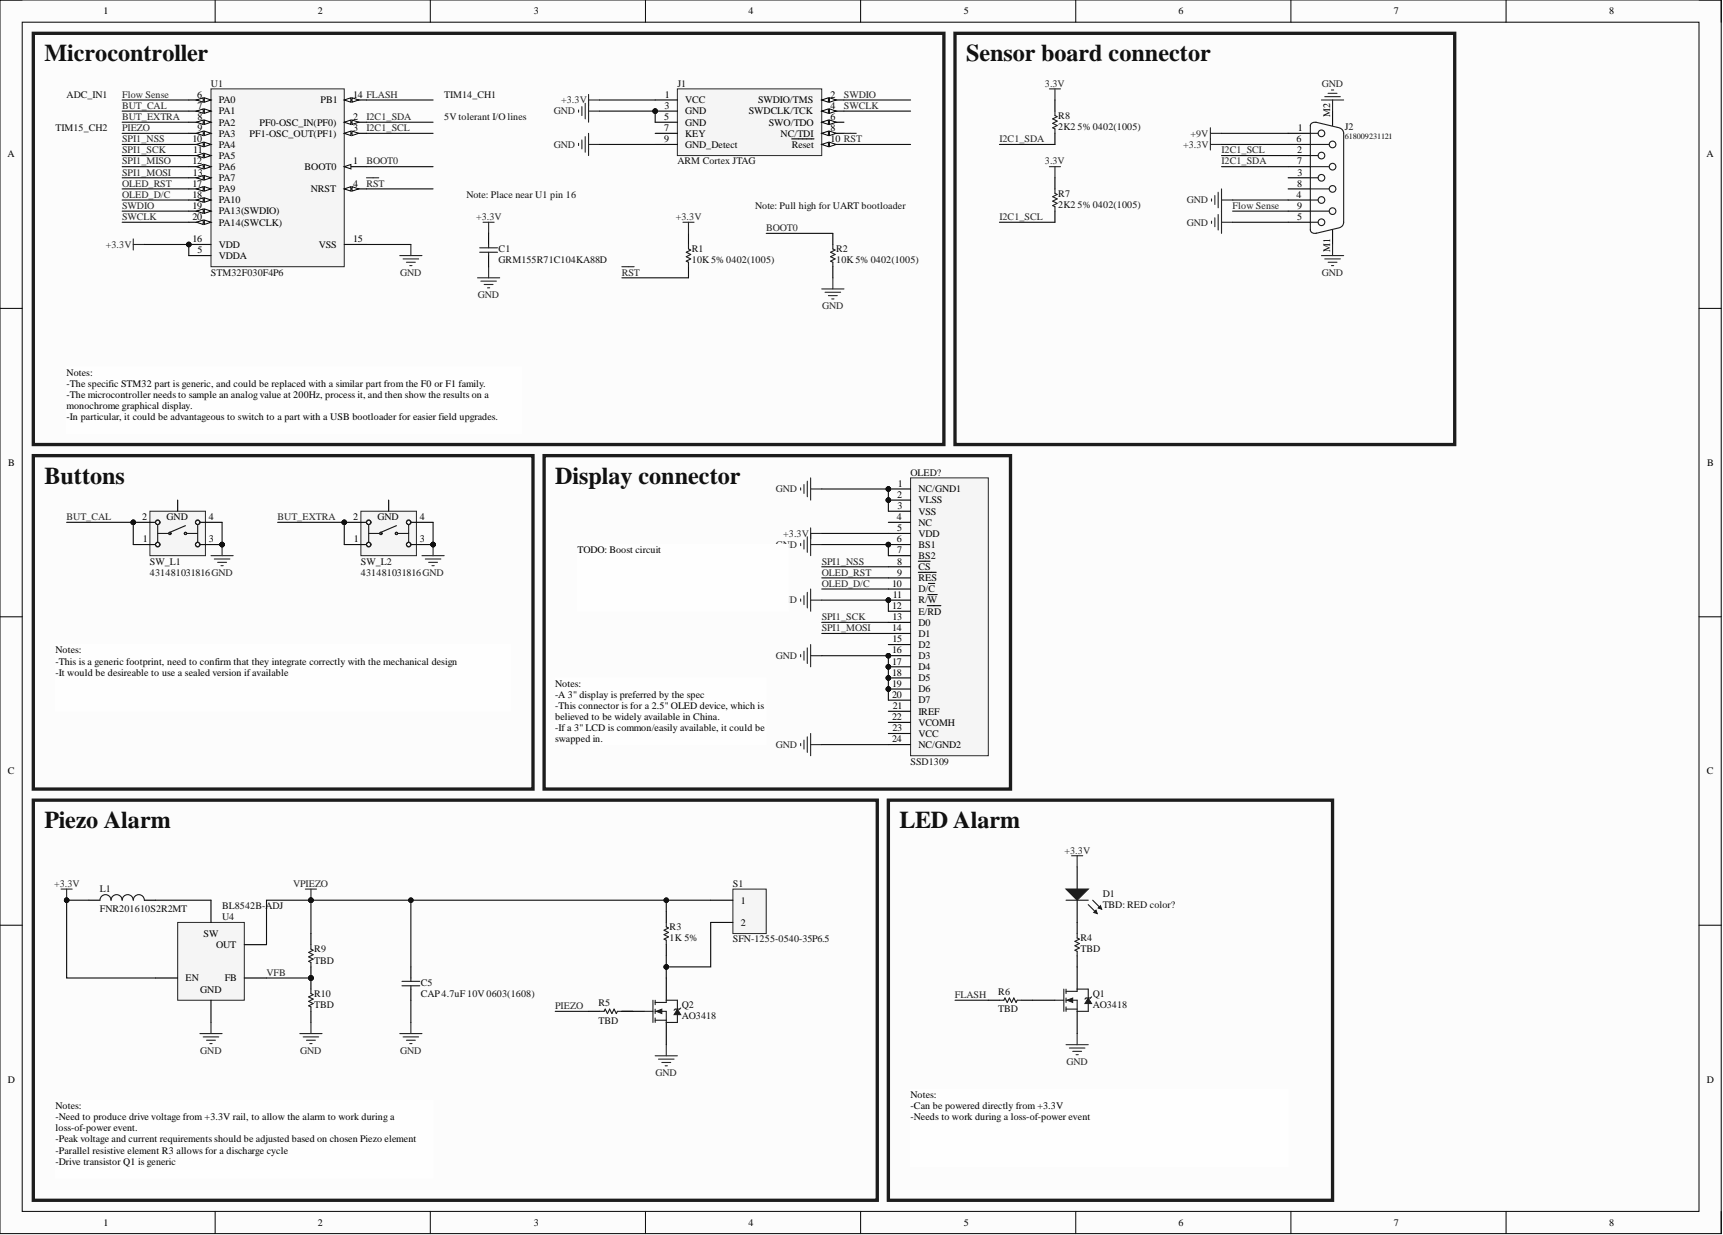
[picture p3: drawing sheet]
<svg xmlns="http://www.w3.org/2000/svg" width="393mm" height="282mm" viewBox="0 0 393 282" stroke-linecap="round" stroke-linejoin="round" font-family="sans-serif">
<defs><g id="words">
<g font-size="5.5" fill="#0e0e0e">
<text x="10.1" y="14">Microcontroller</text>
<text x="220.6" y="14">Sensor board connector</text>
<text x="10.1" y="110.4">Buttons</text>
<text x="126.8" y="110.4">Display connector</text>
<text x="10.1" y="189.1">Piezo Alarm</text>
<text x="205.3" y="189.1">LED Alarm</text>
</g>
<g font-size="2.3">
<text x="23.7" y="3.3">1</text>
<text x="72.6" y="3.3">2</text>
<text x="121.9" y="3.3">3</text>
<text x="170.9" y="3.3">4</text>
<text x="220" y="3.3">5</text>
<text x="269.1" y="3.3">6</text>
<text x="318.2" y="3.3">7</text>
<text x="367.3" y="3.3">8</text>
<text x="45" y="22.3">6</text>
<text x="49.9" y="23.6">PA0</text>
<text x="73.2" y="23.6">PB1</text>
<text x="80.6" y="22.3">14 FLASH</text>
<text x="151.8" y="22.3">1</text>
<text x="156.4" y="23.6">VCC</text>
<text x="173.1" y="23.6">SWDIO/TMS</text>
<text x="189.6" y="22.3">2</text>
<text x="45.1" y="24.9">7</text>
<text x="45.1" y="27.4">8</text>
<text x="45.1" y="29.9">9</text>
<text x="49.9" y="26.1">PA1</text>
<text x="49.9" y="28.7">PA2</text>
<text x="59.2" y="28.7">PF0-OSC_IN(PF0)</text>
<text x="80.6" y="27.4">2</text>
<text x="80.6" y="29.9">3</text>
<text x="151.6" y="27.4">5</text>
<text x="151.6" y="29.9">7</text>
<text x="151.7" y="24.9">3</text>
<text x="156.4" y="26.1">GND</text>
<text x="156.4" y="28.7">GND</text>
<text x="170.9" y="26.1">SWDCLK/TCK</text>
<text x="175.5" y="28.7">SWO/TDO</text>
<text x="189.6" y="24.9">4</text>
<text x="189.6" y="27.4">6</text>
<text x="189.6" y="29.9">8</text>
<text x="296.3" y="29.9">1</text>
<text x="303.7" y="26.6" transform="rotate(-90 303.7 26.6)">M2</text>
<text x="1.7" y="35.9">A</text>
<text x="43.9" y="32.5">10</text>
<text x="44.1" y="35">11</text>
<text x="49.9" y="31.2">PA3</text>
<text x="49.9" y="33.7">PA4</text>
<text x="57" y="31.2">PF1-OSC_OUT(PF1)</text>
<text x="151.6" y="32.5">9</text>
<text x="156.4" y="31.2">KEY</text>
<text x="156.4" y="33.7">GND_Detect</text>
<text x="178.2" y="31.2">NC/TDI</text>
<text x="180.8" y="33.7">Reset</text>
<text x="189.6" y="32.5">10 RST</text>
<text x="296" y="32.5">6</text>
<text x="296.1" y="35">2</text>
<text x="389.6" y="35.9">A</text>
<text x="43.9" y="37.5">12</text>
<text x="44" y="40.1">13</text>
<text x="49.9" y="36.3">PA5</text>
<text x="49.9" y="38.8">PA6</text>
<text x="49.9" y="41.3">PA7</text>
<text x="69.5" y="38.8">BOOT0</text>
<text x="80.6" y="37.5">1</text>
<text x="296.1" y="37.5">7</text>
<text x="296.2" y="40.1">3</text>
<text x="43.9" y="42.6">17</text>
<text x="43.9" y="45.1">18</text>
<text x="43.9" y="47.7">19</text>
<text x="49.9" y="43.9">PA9</text>
<text x="49.9" y="46.4">PA10</text>
<text x="71" y="43.9">NRST</text>
<text x="80.6" y="42.6">4</text>
<text x="296" y="45.1">4</text>
<text x="296.1" y="42.6">8</text>
<text x="296.1" y="47.7">9</text>
<text x="43.9" y="50.2">20</text>
<text x="49.9" y="48.9">PA13(SWDIO)</text>
<text x="49.9" y="51.5">PA14(SWCLK)</text>
<text x="296.1" y="50.2">5</text>
<text x="43.9" y="55.3">16</text>
<text x="45.1" y="57.8">5</text>
<text x="49.9" y="56.6">VDD</text>
<text x="49.9" y="59.1">VDDA</text>
<text x="72.8" y="56.6">VSS</text>
<text x="80.6" y="55.3">15</text>
<text x="303.7" y="57.4" transform="rotate(-90 303.7 57.4)">M1</text>
<text x="15.2" y="85.7">Notes:</text>
<text x="15.2" y="88.3">-The specific STM32 part is generic, and could be replaced with a similar part from the F0 or F1 family.</text>
<text x="15.2" y="90.8">-The microcontroller needs to sample an analogvalue at 200Hz, process it, and then show the results on a</text>
<text x="15.2" y="93.3">monochrome graphical display.</text>
<text x="15.2" y="95.9">-In particular, it could be advantageous to switch to a part with a USB bootloader for easier field upgrades.</text>
<text x="1.9" y="106.4">B</text>
<text x="389.7" y="106.4">B</text>
<text x="204.8" y="113.6">2</text>
<text x="205" y="111.1">1</text>
<text x="209.7" y="112.4">NC/GND1</text>
<text x="32.4" y="118.7">2</text>
<text x="38" y="118.7">GND</text>
<text x="47.7" y="118.7">4</text>
<text x="80.6" y="118.7">2</text>
<text x="86.2" y="118.7">GND</text>
<text x="95.8" y="118.7">4</text>
<text x="204.8" y="118.7">4</text>
<text x="204.9" y="116.2">3</text>
<text x="209.7" y="114.9">VLSS</text>
<text x="209.7" y="117.4">VSS</text>
<text x="209.7" y="120">NC</text>
<text x="32.6" y="123.8">1</text>
<text x="47.7" y="123.8">3</text>
<text x="80.8" y="123.8">1</text>
<text x="95.8" y="123.8">3</text>
<text x="204.8" y="123.8">6</text>
<text x="204.8" y="121.2">5</text>
<text x="209.7" y="122.5">VDD</text>
<text x="209.7" y="125">BS1</text>
<text x="131.8" y="126.3">TODO: Boost circuit</text>
<text x="204.8" y="126.3">7</text>
<text x="204.8" y="128.9">8</text>
<text x="204.8" y="131.4">9</text>
<text x="209.7" y="127.6">BS2</text>
<text x="209.7" y="130.1">CS</text>
<text x="203.7" y="133.9">10</text>
<text x="203.8" y="136.5">11</text>
<text x="209.7" y="132.7">RES</text>
<text x="209.7" y="135.2">D/C</text>
<text x="209.7" y="137.7">R/W</text>
<text x="203.7" y="139">12</text>
<text x="203.7" y="141.5">13</text>
<text x="209.7" y="140.3">E/RD</text>
<text x="209.7" y="142.8">D0</text>
<text x="12.7" y="149.1">Notes:</text>
<text x="203.7" y="144.1">14</text>
<text x="203.7" y="149.1">16</text>
<text x="203.7" y="146.6">15</text>
<text x="209.7" y="145.3">D1</text>
<text x="209.7" y="147.9">D2</text>
<text x="12.7" y="151.7">-This is a generic footprint, need to confirm that they integrate correctly with the mechanical design</text>
<text x="12.7" y="154.2">-It would be desireable to use a sealed version ifavailable</text>
<text x="203.7" y="151.7">17</text>
<text x="203.7" y="154.2">18</text>
<text x="209.7" y="150.4">D3</text>
<text x="209.7" y="153">D4</text>
<text x="209.7" y="155.5">D5</text>
<text x="126.8" y="156.8">Notes:</text>
<text x="126.8" y="159.3">-A 3&quot; display is preferred by the spec</text>
<text x="126.8" y="161.8">-This connector is for a 2.5&quot; OLED device, which is</text>
<text x="203.7" y="156.8">19</text>
<text x="203.7" y="159.3">20</text>
<text x="203.8" y="161.8">21</text>
<text x="209.7" y="158">D6</text>
<text x="209.7" y="160.6">D7</text>
<text x="126.8" y="164.4">believed to be widely available in China.</text>
<text x="126.8" y="166.9">-If a 3&quot; LCD is common/easily available, it could be</text>
<text x="203.7" y="164.4">22</text>
<text x="203.7" y="166.9">23</text>
<text x="209.7" y="163.1">IREF</text>
<text x="209.7" y="165.6">VCOMH</text>
<text x="126.8" y="169.4">swapped in.</text>
<text x="203.7" y="169.4">24</text>
<text x="209.7" y="168.2">VCC</text>
<text x="209.7" y="170.7">NC/GND2</text>
<text x="1.8" y="176.7">C</text>
<text x="389.6" y="176.7">C</text>
<text x="169.1" y="206.2">1</text>
<text x="46.5" y="213.7">SW</text>
<text x="169.1" y="211.3">2</text>
<text x="49.3" y="216.4">OUT</text>
<text x="42.3" y="224">EN</text>
<text x="45.7" y="226.7">GND</text>
<text x="51.3" y="224">FB</text>
<text x="1.8" y="247.1">D</text>
<text x="207.9" y="250.6">Notes:</text>
<text x="389.6" y="247.1">D</text>
<text x="12.7" y="253.1">Notes:</text>
<text x="12.7" y="255.7">-Need to produce drive voltage from +3.3V rail, to allow the alarm to work during a</text>
<text x="207.9" y="253.1">-Can be powered directly from +3.3V</text>
<text x="207.9" y="255.7">-Needs to work during a loss-of-power event</text>
<text x="12.7" y="258.2">l</text>
<text x="12.7" y="260.8">-Peak voltage and current requirements should be adjusted based on chosen Piezo element</text>
<text x="12.7" y="263.3">-Parallel resistive element R3 allows for a discharge cycle</text>
<text x="13.4" y="258.2">oss-of-power event.</text>
<text x="12.7" y="265.8">-Drive transistor Q1 is generic</text>
<text x="23.7" y="279.8">1</text>
<text x="72.6" y="279.8">2</text>
<text x="121.9" y="279.8">3</text>
<text x="170.9" y="279.8">4</text>
<text x="220" y="279.8">5</text>
<text x="269.1" y="279.8">6</text>
<text x="318.2" y="279.8">7</text>
<text x="367.3" y="279.8">8</text>
</g>
<g font-size="2.3" fill="#0e0e0e">
<text x="15.2" y="22.3">ADC_IN1</text>
<text x="48.2" y="19.8">U1</text>
<text x="101.4" y="22.3">TIM14_CH1</text>
<text x="154.6" y="19.8">J1</text>
<text x="12.7" y="29.9">TIM15_CH2</text>
<text x="101.4" y="27.4">5V tolerant I/O lines</text>
<text x="241.6" y="27.1">R8</text>
<text x="241.6" y="29.7">2K2</text>
<text x="246" y="29.7">5%0402(1005)</text>
<text x="307" y="29.7">J2</text>
<text x="154.6" y="37.5">ARM Cortex JTAG</text>
<text x="106.5" y="45.1">Note: Place near U1 pin 16</text>
<text x="172.4" y="47.7">Note: Pull high for UART bootloader</text>
<text x="241.6" y="44.9">R7</text>
<text x="241.6" y="47.4">2K2</text>
<text x="246" y="47.4">5%0402(1005)</text>
<text x="113.8" y="57.6">C1</text>
<text x="157.9" y="57.6">R1</text>
<text x="190.9" y="57.6">R2</text>
<text x="48.2" y="62.9">STM32F030F4P6</text>
<text x="113.8" y="60.1">GRM155R71C104KA88D</text>
<text x="157.9" y="60.1">10K5%0402(1005)</text>
<text x="190.9" y="60.1">10K5%0402(1005)</text>
<text x="207.9" y="108.6">OLED?</text>
<text x="34.2" y="128.9">SW_L1</text>
<text x="34.2" y="131.4">431481031816GND</text>
<text x="82.4" y="128.9">SW_L2</text>
<text x="82.4" y="131.4">431481031816GND</text>
<text x="207.9" y="174.5">SSD1309</text>
<text x="22.8" y="203.7">L1</text>
<text x="167.3" y="202.4">S1</text>
<text x="22.8" y="208.2">FNR201610S2R2MT</text>
<text x="50.7" y="207.5">BL8542B-ADJ</text>
<text x="251.7" y="204.7">D1</text>
<text x="251.7" y="207.2">TBD: RED color?</text>
<text x="50.7" y="210">U4</text>
<text x="152.9" y="212.3">R3</text>
<text x="152.9" y="214.8">1K 5%</text>
<text x="167.3" y="215.1">SFN-1255-0540-35P6.5</text>
<text x="246.7" y="214.8">R4</text>
<text x="71.7" y="217.4">R9</text>
<text x="71.7" y="219.9">TBD</text>
<text x="246.7" y="217.4">TBD</text>
<text x="71.7" y="227.5">R10</text>
<text x="96.1" y="225">C5</text>
<text x="96.1" y="227.5">CAP4.7uF 10V0603(1608)</text>
<text x="227.9" y="227">R6</text>
<text x="249.5" y="227.5">Q1</text>
<text x="71.7" y="230.1">TBD</text>
<text x="136.6" y="229.6">R5</text>
<text x="136.6" y="233.6">TBD</text>
<text x="155.7" y="230.1">Q2</text>
<text x="155.7" y="232.6">AO3418</text>
<text x="227.9" y="231.1">TBD</text>
<text x="249.5" y="230.1">AO3418</text>
</g>
<g font-size="2.3" fill="#262626">
<text x="27.9" y="22.3">Flow Sense</text>
<text x="128.1" y="23.6">+3.3V</text>
<text x="192.7" y="22.3">SWDIO</text>
<text x="238.6" y="19.8">3.3V</text>
<text x="301.8" y="19.8">GND</text>
<text x="27.9" y="29.9">PIEZO</text>
<text x="27.9" y="24.9">BUT_CAL</text>
<text x="27.9" y="27.4">BUT_EXTRA</text>
<text x="83.7" y="27.4">I2C1_SDA</text>
<text x="83.7" y="29.9">I2C1_SCL</text>
<text x="126.4" y="26.1">GND</text>
<text x="192.7" y="24.9">SWCLK</text>
<text x="27.9" y="35">SPI1_SCK</text>
<text x="27.9" y="32.5">SPI1_NSS</text>
<text x="126.4" y="33.7">GND</text>
<text x="228.2" y="32.5">I2C1_SDA</text>
<text x="270.1" y="33.7">+3.3V</text>
<text x="271.8" y="31.2">+9V</text>
<text x="278.9" y="35">I2C1_SCL</text>
<text x="27.9" y="40.1">SPI1_MOSI</text>
<text x="27.9" y="37.5">SPI1_MISO</text>
<text x="83.7" y="37.5">BOOT0</text>
<text x="238.6" y="37.5">3.3V</text>
<text x="278.9" y="37.5">I2C1_SDA</text>
<text x="27.9" y="47.7">SWDIO</text>
<text x="27.9" y="45.1">OLED_D/C</text>
<text x="27.9" y="42.6">OLED_RST</text>
<text x="83.7" y="42.6">RST</text>
<text x="270.9" y="46.4">GND</text>
<text x="281.4" y="47.7">Flow Sense</text>
<text x="27.9" y="50.2">SWCLK</text>
<text x="108.7" y="50.2">+3.3V</text>
<text x="154.3" y="50.2">+3.3V</text>
<text x="174.9" y="52.8">BOOT0</text>
<text x="228.2" y="50.2">I2C1_SCL</text>
<text x="270.9" y="51.5">GND</text>
<text x="24.2" y="56.6">+3.3V</text>
<text x="91.3" y="62.9">GND</text>
<text x="142" y="62.9">RST</text>
<text x="301.8" y="62.9">GND</text>
<text x="109.1" y="68">GND</text>
<text x="187.7" y="70.5">GND</text>
<text x="177.1" y="112.4">GND</text>
<text x="15.2" y="118.7">BUT_CAL</text>
<text x="63.4" y="118.7">BUT_EXTRA</text>
<text x="177.1" y="125">GN</text>
<text x="178.8" y="122.5">+3.3V</text>
<text x="180.3" y="125">D</text>
<text x="187.6" y="128.9">SPI1_NSS</text>
<text x="187.6" y="131.4">OLED_RST</text>
<text x="177.1" y="137.7">GN</text>
<text x="180.3" y="137.7">D</text>
<text x="187.6" y="133.9">OLED_D/C</text>
<text x="187.6" y="141.5">SPI1_SCK</text>
<text x="187.6" y="144.1">SPI1_MOSI</text>
<text x="177.1" y="150.4">GND</text>
<text x="177.1" y="170.7">GND</text>
<text x="243" y="194.8">+3.3V</text>
<text x="12.3" y="202.4">+3.3V</text>
<text x="66.9" y="202.4">VPIEZO</text>
<text x="60.8" y="222.7">VFB</text>
<text x="218" y="227.8">FLASH</text>
<text x="126.8" y="230.3">PIEZO</text>
<text x="45.7" y="240.5">GND</text>
<text x="68.5" y="240.5">GND</text>
<text x="91.3" y="240.5">GND</text>
<text x="149.7" y="245.5">GND</text>
<text x="243.5" y="243">GND</text>
</g>
<text font-size="1.9" fill="#0e0e0e" x="307" y="31.8">618009231121</text>
</g></defs>
<path d="M0 0h392.9v281.6h-392.9z" fill-rule="evenodd" fill="#fcfcfc"/>
<path d="M0 0h392.9v281.6h-392.9z" fill="none" stroke="#000" stroke-width=".23"/>
<path d="M5.1 5.1h382.8v271.4h-382.8z" fill-rule="evenodd" fill="#fcfcfc"/>
<g fill="none" stroke="#000" stroke-width=".23">
<path d="M0 0h5.1M49.1 0v5.1M98.2 0v5.1M147.4 0v5.1M196.5 0v5.1M245.6 0v5.1M294.7 0v5.1M343.8 0v5.1M387.9 0h5v5.1M5.1 5.1h382.8v271.4h-382.8zM0 70.4h5.1M387.9 70.4h5"/>
<path d="M0 140.8h5.1M387.9 140.8h5M0 211.2h5.1M387.9 211.2h5M49.1 276.5v5.1M98.2 276.5v5.1M147.4 276.5v5.1M196.5 276.5v5.1M245.6 276.5v5.1M294.7 276.5v5.1M343.8 276.5v5.1M392.9 276.5v5.1"/>
</g>
<circle cx="43.1" cy="55.8" r=".51" fill="#0e0e0e"/>
<circle cx="43.1" cy="55.8" r=".51" fill="none" stroke="#0e0e0e" stroke-width=".23"/>
<path d="M48.2 20.3h30.4v40.6h-30.4z" fill-rule="evenodd" fill="#f5f5f5"/>
<path d="M48.2 20.3h30.4v40.6h-30.4z" fill="none" stroke="#262626" stroke-width=".23"/>
<path d="M78.6 38h5.1" fill="none" stroke="#000" stroke-width=".25"/>
<path d="M78.6 38l1.5-.5v1z" fill="#fbfbfb"/>
<path d="M78.6 38l1.5-.5v1z" fill="none" stroke="#000" stroke-width=".23"/>
<path d="M78.6 43.1h5.1" fill="none" stroke="#000" stroke-width=".25"/>
<path d="M78.6 43.1l1.5-.5v1z" fill="#fbfbfb"/>
<path d="M78.6 43.1l1.5-.5v1z" fill="none" stroke="#000" stroke-width=".23"/>
<path d="M80.4 42.6l1.5 .5-1.5 .5z" fill="#fbfbfb"/>
<path d="M80.4 42.6l1.5 .5-1.5 .5z" fill="none" stroke="#000" stroke-width=".23"/>
<path d="M43.1 22.8h5.1" fill="none" stroke="#000" stroke-width=".25"/>
<path d="M46.6 22.3l1.6 .5-1.6 .5z" fill="#fbfbfb"/>
<path d="M46.6 22.3l1.6 .5-1.6 .5z" fill="none" stroke="#000" stroke-width=".23"/>
<path d="M44.9 22.8l1.5-.5v1z" fill="#fbfbfb"/>
<path d="M44.9 22.8l1.5-.5v1z" fill="none" stroke="#000" stroke-width=".23"/>
<path d="M43.1 25.4h5.1" fill="none" stroke="#000" stroke-width=".25"/>
<path d="M46.6 24.9l1.6 .5-1.6 .5z" fill="#fbfbfb"/>
<path d="M46.6 24.9l1.6 .5-1.6 .5z" fill="none" stroke="#000" stroke-width=".23"/>
<path d="M44.9 25.4l1.5-.5v1z" fill="#fbfbfb"/>
<path d="M44.9 25.4l1.5-.5v1z" fill="none" stroke="#000" stroke-width=".23"/>
<path d="M43.1 27.9h5.1" fill="none" stroke="#000" stroke-width=".25"/>
<path d="M46.6 27.4l1.6 .5-1.6 .5z" fill="#fbfbfb"/>
<path d="M46.6 27.4l1.6 .5-1.6 .5z" fill="none" stroke="#000" stroke-width=".23"/>
<path d="M44.9 27.9l1.5-.5v1z" fill="#fbfbfb"/>
<path d="M44.9 27.9l1.5-.5v1z" fill="none" stroke="#000" stroke-width=".23"/>
<path d="M43.1 30.4h5.1" fill="none" stroke="#000" stroke-width=".25"/>
<path d="M46.6 29.9l1.6 .5-1.6 .5z" fill="#fbfbfb"/>
<path d="M46.6 29.9l1.6 .5-1.6 .5z" fill="none" stroke="#000" stroke-width=".23"/>
<path d="M44.9 30.4l1.5-.5v1z" fill="#fbfbfb"/>
<path d="M44.9 30.4l1.5-.5v1z" fill="none" stroke="#000" stroke-width=".23"/>
<path d="M43.1 33h5.1" fill="none" stroke="#000" stroke-width=".25"/>
<path d="M46.6 32.5l1.6 .5-1.6 .5z" fill="#fbfbfb"/>
<path d="M46.6 32.5l1.6 .5-1.6 .5z" fill="none" stroke="#000" stroke-width=".23"/>
<path d="M44.9 33l1.5-.5v1z" fill="#fbfbfb"/>
<path d="M44.9 33l1.5-.5v1z" fill="none" stroke="#000" stroke-width=".23"/>
<path d="M43.1 35.5h5.1" fill="none" stroke="#000" stroke-width=".25"/>
<path d="M46.6 35l1.6 .5-1.6 .5z" fill="#fbfbfb"/>
<path d="M46.6 35l1.6 .5-1.6 .5z" fill="none" stroke="#000" stroke-width=".23"/>
<path d="M44.9 35.5l1.5-.5v1z" fill="#fbfbfb"/>
<path d="M44.9 35.5l1.5-.5v1z" fill="none" stroke="#000" stroke-width=".23"/>
<path d="M43.1 38h5.1" fill="none" stroke="#000" stroke-width=".25"/>
<path d="M46.6 37.5l1.6 .5-1.6 .5z" fill="#fbfbfb"/>
<path d="M46.6 37.5l1.6 .5-1.6 .5z" fill="none" stroke="#000" stroke-width=".23"/>
<path d="M44.9 38l1.5-.5v1z" fill="#fbfbfb"/>
<path d="M44.9 38l1.5-.5v1z" fill="none" stroke="#000" stroke-width=".23"/>
<path d="M43.1 40.6h5.1" fill="none" stroke="#000" stroke-width=".25"/>
<path d="M46.6 40.1l1.6 .5-1.6 .5z" fill="#fbfbfb"/>
<path d="M46.6 40.1l1.6 .5-1.6 .5z" fill="none" stroke="#000" stroke-width=".23"/>
<path d="M44.9 40.6l1.5-.5v1z" fill="#fbfbfb"/>
<path d="M44.9 40.6l1.5-.5v1z" fill="none" stroke="#000" stroke-width=".23"/>
<path d="M43.1 43.1h5.1" fill="none" stroke="#000" stroke-width=".25"/>
<path d="M46.6 42.6l1.6 .5-1.6 .5z" fill="#fbfbfb"/>
<path d="M46.6 42.6l1.6 .5-1.6 .5z" fill="none" stroke="#000" stroke-width=".23"/>
<path d="M44.9 43.1l1.5-.5v1z" fill="#fbfbfb"/>
<path d="M44.9 43.1l1.5-.5v1z" fill="none" stroke="#000" stroke-width=".23"/>
<path d="M43.1 45.7h5.1" fill="none" stroke="#000" stroke-width=".25"/>
<path d="M46.6 45.1l1.6 .6-1.6 .5z" fill="#fbfbfb"/>
<path d="M46.6 45.1l1.6 .6-1.6 .5z" fill="none" stroke="#000" stroke-width=".23"/>
<path d="M44.9 45.7l1.5-.6v1.1z" fill="#fbfbfb"/>
<path d="M44.9 45.7l1.5-.6v1.1z" fill="none" stroke="#000" stroke-width=".23"/>
<path d="M43.1 48.2h5.1" fill="none" stroke="#000" stroke-width=".25"/>
<path d="M46.6 47.7l1.6 .5-1.6 .5z" fill="#fbfbfb"/>
<path d="M46.6 47.7l1.6 .5-1.6 .5z" fill="none" stroke="#000" stroke-width=".23"/>
<path d="M44.9 48.2l1.5-.5v1z" fill="#fbfbfb"/>
<path d="M44.9 48.2l1.5-.5v1z" fill="none" stroke="#000" stroke-width=".23"/>
<path d="M43.1 50.7h5.1" fill="none" stroke="#000" stroke-width=".25"/>
<path d="M46.6 50.2l1.6 .5-1.6 .5z" fill="#fbfbfb"/>
<path d="M46.6 50.2l1.6 .5-1.6 .5z" fill="none" stroke="#000" stroke-width=".23"/>
<path d="M44.9 50.7l1.5-.5v1z" fill="#fbfbfb"/>
<path d="M44.9 50.7l1.5-.5v1z" fill="none" stroke="#000" stroke-width=".23"/>
<path d="M78.6 22.8h5.1" fill="none" stroke="#000" stroke-width=".25"/>
<path d="M78.6 22.8l1.5-.5v1z" fill="#fbfbfb"/>
<path d="M78.6 22.8l1.5-.5v1z" fill="none" stroke="#000" stroke-width=".23"/>
<path d="M80.4 22.3l1.5 .5-1.5 .5z" fill="#fbfbfb"/>
<path d="M80.4 22.3l1.5 .5-1.5 .5z" fill="none" stroke="#000" stroke-width=".23"/>
<path d="M78.6 27.9h5.1" fill="none" stroke="#000" stroke-width=".25"/>
<path d="M78.6 27.9l1.5-.5v1z" fill="#fbfbfb"/>
<path d="M78.6 27.9l1.5-.5v1z" fill="none" stroke="#000" stroke-width=".23"/>
<path d="M80.4 27.4l1.5 .5-1.5 .5z" fill="#fbfbfb"/>
<path d="M80.4 27.4l1.5 .5-1.5 .5z" fill="none" stroke="#000" stroke-width=".23"/>
<path d="M78.6 30.4h5.1" fill="none" stroke="#000" stroke-width=".25"/>
<path d="M78.6 30.4l1.5-.5v1z" fill="#fbfbfb"/>
<path d="M78.6 30.4l1.5-.5v1z" fill="none" stroke="#000" stroke-width=".23"/>
<path d="M80.4 29.9l1.5 .5-1.5 .5z" fill="#fbfbfb"/>
<path d="M80.4 29.9l1.5 .5-1.5 .5z" fill="none" stroke="#000" stroke-width=".23"/>
<path d="M43.1 55.8h5.1" fill="none" stroke="#000" stroke-width=".25"/>
<circle cx="43.1" cy="55.8" r=".51" fill="#0e0e0e"/>
<circle cx="43.1" cy="55.8" r=".51" fill="none" stroke="#0e0e0e" stroke-width=".23"/>
<path d="M43.1 58.3h5.1M78.6 55.8h5.1M111.5 53.3v2.5M111.5 58.3v2.6" fill="none" stroke="#000" stroke-width=".25"/>
<g fill="none" stroke="#262626" stroke-width=".25">
<path d="M30.4 54.5v2.6M30.4 55.8h2.6M91.3 58.3h5M92 59.1h3.6M92.8 59.9h2M93.8 55.8v2.5M110.3 50.7h2.5M111.5 50.7v2.6M93.5 60.6h.6M109 63.4h5.1M109.8 64.2h3.5M110.5 64.9h2.1"/>
<path d="M111.3 65.7h.5M111.5 60.9v2.5"/>
</g>
<path d="M109.5 56.6h4.1M109.5 57.6h4.1M111.5 55.8v.8M111.5 57.6v.7" fill="none" stroke="#1c1c1c" stroke-width=".25"/>
<circle cx="149.6" cy="25.4" r=".51" fill="#0e0e0e"/>
<circle cx="149.6" cy="25.4" r=".51" fill="none" stroke="#0e0e0e" stroke-width=".23"/>
<path d="M154.6 20.3h33v15.2h-33z" fill-rule="evenodd" fill="#f5f5f5"/>
<path d="M154.6 20.3h33v15.2h-33z" fill="none" stroke="#262626" stroke-width=".23"/>
<path d="M149.6 22.8h5M149.6 25.4h5" fill="none" stroke="#000" stroke-width=".25"/>
<circle cx="149.6" cy="25.4" r=".51" fill="#0e0e0e"/>
<circle cx="149.6" cy="25.4" r=".51" fill="none" stroke="#0e0e0e" stroke-width=".23"/>
<path d="M149.6 27.9h5M149.6 30.4h5M149.6 33h5M187.6 22.8h5.1" fill="none" stroke="#000" stroke-width=".25"/>
<path d="M187.6 22.8l1.5-.5v1z" fill="#fbfbfb"/>
<path d="M187.6 22.8l1.5-.5v1z" fill="none" stroke="#000" stroke-width=".23"/>
<path d="M189.4 22.3l1.5 .5-1.5 .5z" fill="#fbfbfb"/>
<path d="M189.4 22.3l1.5 .5-1.5 .5z" fill="none" stroke="#000" stroke-width=".23"/>
<path d="M187.6 25.4h5.1" fill="none" stroke="#000" stroke-width=".25"/>
<path d="M187.6 25.4l1.5-.5v1z" fill="#fbfbfb"/>
<path d="M187.6 25.4l1.5-.5v1z" fill="none" stroke="#000" stroke-width=".23"/>
<path d="M189.4 24.9l1.5 .5-1.5 .5z" fill="#fbfbfb"/>
<path d="M189.4 24.9l1.5 .5-1.5 .5z" fill="none" stroke="#000" stroke-width=".23"/>
<path d="M187.6 27.9h5.1" fill="none" stroke="#000" stroke-width=".25"/>
<path d="M187.6 27.9l1.5-.5v1z" fill="#fbfbfb"/>
<path d="M187.6 27.9l1.5-.5v1z" fill="none" stroke="#000" stroke-width=".23"/>
<path d="M189.4 27.4l1.5 .5-1.5 .5z" fill="#fbfbfb"/>
<path d="M189.4 27.4l1.5 .5-1.5 .5z" fill="none" stroke="#000" stroke-width=".23"/>
<path d="M187.6 30.4h5.1" fill="none" stroke="#000" stroke-width=".25"/>
<path d="M187.6 30.4l1.5-.5v1z" fill="#fbfbfb"/>
<path d="M187.6 30.4l1.5-.5v1z" fill="none" stroke="#000" stroke-width=".23"/>
<path d="M189.4 29.9l1.5 .5-1.5 .5z" fill="#fbfbfb"/>
<path d="M189.4 29.9l1.5 .5-1.5 .5z" fill="none" stroke="#000" stroke-width=".23"/>
<path d="M187.6 33h5.1" fill="none" stroke="#000" stroke-width=".25"/>
<path d="M187.6 33l1.5-.5v1z" fill="#fbfbfb"/>
<path d="M187.6 33l1.5-.5v1z" fill="none" stroke="#000" stroke-width=".23"/>
<path d="M189.4 32.5l1.5 .5-1.5 .5z" fill="#fbfbfb"/>
<path d="M189.4 32.5l1.5 .5-1.5 .5z" fill="none" stroke="#000" stroke-width=".23"/>
<g fill="none" stroke="#000" stroke-width=".25">
<path d="M180.7 31.7h5.1M240.8 22.8v2.6M240.8 30.4v2.6M157.2 53.3v2.5M190.1 53.3v2.5M240.8 40.6v2.5M240.8 48.2v2.5M157.2 60.9v2.5M190.1 60.9v2.5M245.9 210.5v2.6M245.9 218.1v2.6M134.4 230.8h2.5"/>
<path d="M142 230.8h2.5M225.6 228.3h2.6M233.2 228.3h2.6"/>
</g>
<g fill="none" stroke="#262626" stroke-width=".25">
<path d="M132.1 25.1v.5M132.1 32.7v.5M132.8 24.3v2.1M132.8 32v2M133.6 23.6v3.5M133.6 31.2v3.5M134.4 21.6v6.3M134.4 30.4v5.1M134.4 22.8h2.5M134.4 33h2.5M134.4 25.4h2.5M192.7 30.4h2.8"/>
<path d="M239.6 38h2.5M239.6 20.3h2.5M240.8 20.3v2.5M240.8 38v2.6M276.3 30.4h2.6M276.3 29.2v2.5M83.7 40.6h2.8M155.9 50.7h2.5M157.2 50.7v2.6M142 60.9h2.8M187.6 65.9h5.1M188.4 66.7h3.5"/>
<path d="M189.1 67.5h2M189.9 68.2h.5M190.1 63.4v2.5M182.8 124v.5M183.5 123.3v2M184.3 122.5v3.6M185.1 120.5v6.3M185.1 121.8h2.5M185.1 124.3h2.5M152.1 238.4v2.6M243.4 238.4h5M244.1 239.2h3.6"/>
<path d="M244.9 240h2M245.9 235.9v2.5M149.6 241h5M150.3 241.7h3.6M151.1 242.5h2M151.9 243.3h.5M245.7 240.7h.5"/>
</g>
<path d="M240.8 25.4v1l.5 .2-1 .5 1 .5-1 .5 1 .6-1 .5 .5 .2v1M157.2 55.8v1l.5 .3-1 .5 1 .5-1 .5 1 .5-1 .5 .5 .3v1M190.1 55.8v1l.5 .3-1 .5 1 .5-1 .5 1 .5-1 .5 .5 .3v1M240.8 43.1v1l.5 .3-1 .5 1 .5-1 .5 1 .5-1 .5 .5 .3v1M245.9 213.1v1l.5 .2-1 .5 1 .6-1 .5 1 .5-1 .5 .5 .2v1M136.9 230.8h1l.3-.5 .5 1 .5-1 .5 1 .5-1 .5 1 .3-.5h1M228.2 228.3h1l.2-.5 .5 1 .5-1 .5 1 .6-1 .5 1 .2-.5h1" fill="none" stroke="#1c1c1c" stroke-width=".25"/>
<circle cx="30.4" cy="119.2" r=".51" fill="#0e0e0e"/>
<circle cx="30.4" cy="119.2" r=".51" fill="none" stroke="#0e0e0e" stroke-width=".23"/>
<circle cx="50.7" cy="124.3" r=".51" fill="#0e0e0e"/>
<circle cx="50.7" cy="124.3" r=".51" fill="none" stroke="#0e0e0e" stroke-width=".23"/>
<path d="M34.2 116.7h12.7v10.1h-12.7z" fill-rule="evenodd" fill="#f5f5f5"/>
<path d="M34.2 116.7h12.7v10.1h-12.7z" fill="none" stroke="#262626" stroke-width=".23"/>
<path d="M30.4 119.2h5.1M30.4 124.3h5.1" fill="none" stroke="#000" stroke-width=".25"/>
<circle cx="30.4" cy="119.2" r=".51" fill="#0e0e0e"/>
<circle cx="30.4" cy="119.2" r=".51" fill="none" stroke="#0e0e0e" stroke-width=".23"/>
<path d="M45.6 124.3h5.1" fill="none" stroke="#000" stroke-width=".25"/>
<circle cx="50.7" cy="124.3" r=".51" fill="#0e0e0e"/>
<circle cx="50.7" cy="124.3" r=".51" fill="none" stroke="#0e0e0e" stroke-width=".23"/>
<path d="M40.6 114.1v2.6M45.6 119.2h5.1" fill="none" stroke="#000" stroke-width=".25"/>
<g fill="none" stroke="#1c1c1c" stroke-width=".25">
<path d="M36 119.7v4.1M45.1 119.7v4.1M36 121.8h2.5M42.6 121.8h2.5"/>
<circle cx="36" cy="119.2" r=".51"/>
<circle cx="45.1" cy="119.2" r=".51"/>
<circle cx="36" cy="124.3" r=".51"/>
<circle cx="38.8" cy="121.7" r=".25"/>
<circle cx="38.8" cy="121.8" r=".25"/>
<circle cx="42.3" cy="121.7" r=".25"/>
<circle cx="42.3" cy="121.8" r=".25"/>
<circle cx="45.1" cy="124.3" r=".51"/>
</g>
<path d="M42.3 120l-3.5 1.5" fill="none" stroke="#151515" stroke-width=".25"/>
<circle cx="78.6" cy="119.2" r=".51" fill="#0e0e0e"/>
<circle cx="78.6" cy="119.2" r=".51" fill="none" stroke="#0e0e0e" stroke-width=".23"/>
<circle cx="98.9" cy="124.3" r=".51" fill="#0e0e0e"/>
<circle cx="98.9" cy="124.3" r=".51" fill="none" stroke="#0e0e0e" stroke-width=".23"/>
<path d="M82.4 116.7h12.7v10.1h-12.7z" fill-rule="evenodd" fill="#f5f5f5"/>
<path d="M82.4 116.7h12.7v10.1h-12.7z" fill="none" stroke="#262626" stroke-width=".23"/>
<path d="M78.6 119.2h5.1M78.6 124.3h5.1" fill="none" stroke="#000" stroke-width=".25"/>
<circle cx="78.6" cy="119.2" r=".51" fill="#0e0e0e"/>
<circle cx="78.6" cy="119.2" r=".51" fill="none" stroke="#0e0e0e" stroke-width=".23"/>
<path d="M93.8 124.3h5.1" fill="none" stroke="#000" stroke-width=".25"/>
<circle cx="98.9" cy="124.3" r=".51" fill="#0e0e0e"/>
<circle cx="98.9" cy="124.3" r=".51" fill="none" stroke="#0e0e0e" stroke-width=".23"/>
<path d="M88.7 114.1v2.6M93.8 119.2h5.1" fill="none" stroke="#000" stroke-width=".25"/>
<g fill="none" stroke="#1c1c1c" stroke-width=".25">
<path d="M84.2 119.7v4.1M93.3 119.7v4.1M84.2 121.8h2.5M90.8 121.8h2.5"/>
<circle cx="84.2" cy="119.2" r=".51"/>
<circle cx="93.3" cy="119.2" r=".51"/>
<circle cx="84.2" cy="124.3" r=".51"/>
<circle cx="87" cy="121.7" r=".25"/>
<circle cx="87" cy="121.8" r=".25"/>
<circle cx="90.5" cy="121.7" r=".25"/>
<circle cx="90.5" cy="121.8" r=".25"/>
<circle cx="93.3" cy="124.3" r=".51"/>
</g>
<path d="M90.5 120l-3.5 1.5" fill="none" stroke="#151515" stroke-width=".25"/>
<path d="M48.2 126.8h5M48.9 127.6h3.6M49.7 128.3h2M50.4 129.1h.6M50.7 124.3v2.5" fill="none" stroke="#262626" stroke-width=".25"/>
<circle cx="50.7" cy="124.3" r=".51" fill="#0e0e0e"/>
<circle cx="50.7" cy="124.3" r=".51" fill="none" stroke="#0e0e0e" stroke-width=".23"/>
<path d="M96.3 126.8h5.1M97.1 127.6h3.5M97.9 128.3h2M98.6 129.1h.5M98.9 124.3v2.5" fill="none" stroke="#262626" stroke-width=".25"/>
<circle cx="98.9" cy="124.3" r=".51" fill="#0e0e0e"/>
<circle cx="98.9" cy="124.3" r=".51" fill="none" stroke="#0e0e0e" stroke-width=".23"/>
<path d="M7.6 7.6h207.9v93.9h-207.9zM218 7.6h114.1v93.9h-114.1zM7.6 182.6h192.7v91.3h-192.7zM202.8 182.6h101.4v91.3h-101.4z" fill="none" stroke="#1c1c1c" stroke-width=".76"/>
<path d="M245.9 197.8v5.1M245.9 205.5v5" fill="none" stroke="#000" stroke-width=".25"/>
<path d="M243.4 202.9h5l-2.5 2.6z" fill="#1c1c1c"/>
<path d="M243.4 202.9h5l-2.5 2.6zM243.4 205.5h5M249.5 205.5l2 2" fill="none" stroke="#1c1c1c" stroke-width=".25"/>
<path d="M251.2 206.7l.3 .8-.8-.3z" fill="#1c1c1c"/>
<path d="M248.4 206.5l2.1 2M251.2 206.7l.3 .8-.8-.3z" fill="none" stroke="#1c1c1c" stroke-width=".25"/>
<path d="M250.2 207.7l.3 .8-.8-.3z" fill="#1c1c1c"/>
<path d="M250.2 207.7l.3 .8-.8-.3z" fill="none" stroke="#1c1c1c" stroke-width=".25"/>
<path d="M7.6 104h114.1v76.1h-114.1zM124.2 104h106.5v76.1h-106.5z" fill="none" stroke="#1c1c1c" stroke-width=".76"/>
<path d="M126.8 154.7h48.1v15.2h-48.1z" fill-rule="evenodd" fill="#fefefe"/>
<path d="M126.8 154.7h48.1v15.2h-48.1z" fill="none" stroke="#fefefe" stroke-width=".23"/>
<path d="M244.6 195.3h2.6M245.9 195.3v2.5" fill="none" stroke="#262626" stroke-width=".25"/>
<path d="M167.3 202.9h7.6v10.2h-7.6z" fill-rule="evenodd" fill="#f5f5f5"/>
<path d="M167.3 202.9h7.6v10.2h-7.6z" fill="none" stroke="#262626" stroke-width=".23"/>
<path d="M162.2 205.5h5.1M162.2 210.5h5.1" fill="none" stroke="#000" stroke-width=".25"/>
<g fill="none" stroke="#262626" stroke-width=".25">
<path d="M276.3 31.7v2.5M276.3 33h2.6M276.6 50.5v.5M277.3 49.7v2M278.1 48.9v3.6M278.9 48.2v5.1M278.9 50.7h2.5M69.7 202.9h2.6M71 202.9v2.6M91.3 235.9h5M92 236.7h3.6M92.8 237.4h2"/>
<path d="M93.5 238.2h.6M93.8 233.4v2.5"/>
</g>
<circle cx="71" cy="205.5" r=".51" fill="#0e0e0e"/>
<circle cx="71" cy="205.5" r=".51" fill="none" stroke="#0e0e0e" stroke-width=".23"/>
<path d="M93.8 220.7v2.5M93.8 225.8v2.5" fill="none" stroke="#000" stroke-width=".25"/>
<path d="M91.8 224h4M91.8 225h4M93.8 223.2v.8M93.8 225v.8" fill="none" stroke="#1c1c1c" stroke-width=".25"/>
<path d="M40.6 210.5h15.2v17.8h-15.2z" fill-rule="evenodd" fill="#f5f5f5"/>
<path d="M40.6 210.5h15.2v17.8h-15.2z" fill="none" stroke="#262626" stroke-width=".23"/>
<path d="M20.3 205.5h2.5M33 205.5h2.5M48.2 205.5v5M55.8 215.6h5M35.5 223.2h5.1M48.2 228.3v5.1M55.8 223.2h5" fill="none" stroke="#000" stroke-width=".25"/>
<path d="M13.9 202.9h2.6M15.2 202.9v2.6M45.6 235.9h5.1M46.4 236.7h3.5M47.2 237.4h2M47.9 238.2h.5M48.2 233.4v2.5" fill="none" stroke="#262626" stroke-width=".25"/>
<path d="M22.8 205.5a1.27 1.27 0 0 1 1.3-1.3 1.27 1.27 0 0 1 1.3 1.3 1.27 1.27 0 0 1 1.2-1.3 1.27 1.27 0 0 1 1.3 1.3 1.27 1.27 0 0 1 1.3-1.3 1.27 1.27 0 0 1 1.2 1.3 1.27 1.27 0 0 1 1.3-1.3 1.27 1.27 0 0 1 1.3 1.3" fill="none" stroke="#1c1c1c" stroke-width=".25"/>
<circle cx="15.2" cy="205.5" r=".51" fill="#0e0e0e"/>
<circle cx="15.2" cy="205.5" r=".51" fill="none" stroke="#0e0e0e" stroke-width=".23"/>
<path d="M68.4 235.9h5.1M69.2 236.7h3.6M70 237.4h2M70.7 238.2h.5M71 233.4v2.5" fill="none" stroke="#262626" stroke-width=".25"/>
<path d="M12.7 251.1h86.2v17.8h-86.2z" fill-rule="evenodd" fill="#fefefe"/>
<path d="M12.7 251.1h86.2v17.8h-86.2z" fill="none" stroke="#fefefe" stroke-width=".23"/>
<path d="M152.1 208v2.5M152.1 215.6v2.5" fill="none" stroke="#000" stroke-width=".25"/>
<path d="M152.1 210.5v1l.5 .3-1 .5 1 .5-1 .5 1 .5-1 .5 .5 .3v1" fill="none" stroke="#1c1c1c" stroke-width=".25"/>
<circle cx="71" cy="223.2" r=".51" fill="#0e0e0e"/>
<circle cx="71" cy="223.2" r=".51" fill="none" stroke="#0e0e0e" stroke-width=".23"/>
<path d="M71 213.1v2.5M71 220.7v2.5" fill="none" stroke="#000" stroke-width=".25"/>
<circle cx="71" cy="223.2" r=".51" fill="#0e0e0e"/>
<circle cx="71" cy="223.2" r=".51" fill="none" stroke="#0e0e0e" stroke-width=".23"/>
<path d="M71 215.6v1l.5 .3-1 .5 1 .5-1 .5 1 .5-1 .5 .5 .3v1" fill="none" stroke="#1c1c1c" stroke-width=".25"/>
<circle cx="71" cy="223.2" r=".51" fill="#0e0e0e"/>
<circle cx="71" cy="223.2" r=".51" fill="none" stroke="#0e0e0e" stroke-width=".23"/>
<path d="M71 223.2v2.6" fill="none" stroke="#000" stroke-width=".25"/>
<circle cx="71" cy="223.2" r=".51" fill="#0e0e0e"/>
<circle cx="71" cy="223.2" r=".51" fill="none" stroke="#0e0e0e" stroke-width=".23"/>
<path d="M71 230.8v2.6M142 230.8h5M152.1 223.2v5.1M152.1 233.4v5" fill="none" stroke="#000" stroke-width=".25"/>
<path d="M71 225.8v1l.5 .2-1 .5 1 .5-1 .5 1 .5-1 .6 .5 .2v1M147 230.8h2.1M149.1 228.3v5.1M149.6 228.8h2.5v-.5h2.5v5.1h-2.5v-2.6h-2.5M149.6 228.3v1M149.6 230.3v1M149.6 232.3v1.1M149.6 232.9h2.5M155.4 230.1l-.3 .2h-1l-.2 .3" fill="none" stroke="#1c1c1c" stroke-width=".25"/>
<path d="M154.6 230.3l.8 1.3h-1.5z" fill-rule="evenodd" fill="#1c1c1c"/>
<path d="M154.6 230.3l.8 1.3h-1.5z" fill="none" stroke="#1c1c1c" stroke-width=".23"/>
<path d="M149.8 230.8l1.3-.5v1z" fill="#1c1c1c"/>
<path d="M149.8 230.8l1.3-.5v1z" fill="none" stroke="#1c1c1c" stroke-width=".23"/>
<path d="M235.8 228.3h5M245.9 220.7v5.1M245.9 230.8v5.1" fill="none" stroke="#000" stroke-width=".25"/>
<path d="M240.8 228.3h2.1M242.9 225.8v5M243.4 226.3h2.5v-.5h2.5v5h-2.5v-2.5h-2.5M243.4 225.8v1M243.4 227.8v1M243.4 229.8v1M243.4 230.3h2.5M249.2 227.5l-.3 .3h-1l-.2 .2" fill="none" stroke="#1c1c1c" stroke-width=".25"/>
<path d="M248.4 227.8l.8 1.2h-1.5z" fill-rule="evenodd" fill="#1c1c1c"/>
<path d="M248.4 227.8l.8 1.2h-1.5z" fill="none" stroke="#1c1c1c" stroke-width=".23"/>
<path d="M243.6 228.3l1.3-.5v1z" fill="#1c1c1c"/>
<path d="M243.6 228.3l1.3-.5v1z" fill="none" stroke="#1c1c1c" stroke-width=".23"/>
<path d="M207.9 248.6h86.2v17.7h-86.2z" fill-rule="evenodd" fill="#fefefe"/>
<path d="M207.9 248.6h86.2v17.7h-86.2z" fill="none" stroke="#fefefe" stroke-width=".23"/>
<path d="M15.2 83.7h103.9v15.2h-103.9z" fill-rule="evenodd" fill="#fefefe"/>
<path d="M15.2 83.7h103.9v15.2h-103.9z" fill="none" stroke="#fefefe" stroke-width=".23"/>
<path d="M12.7 147.1h103.9v15.2h-103.9z" fill-rule="evenodd" fill="#fefefe"/>
<path d="M12.7 147.1h103.9v15.2h-103.9z" fill="none" stroke="#fefefe" stroke-width=".23"/>
<g fill="none" stroke="#1c1c1c" stroke-width=".25">
<path d="M299.1 35.5h1.8M299.1 30.4h1.8M299.1 33h4.4M299.1 38h4.4M299.1 28.7v23.8M300.4 27.9l5.3 1.3M300.5 28a.96 .96 0 0 0-1.3 .8M305.8 29.2a1.26 1.26 0 0 1 .9 1.2v20.3a1.26 1.26 0 0 1-.9 1.3M299.1 40.6h1.8M299.1 45.7h1.8M299.1 50.7h1.8M299.1 43.1h4.4"/>
<path d="M299.1 48.2h4.4M299.2 52.4a1 1 0 0 0 1.3 .8M305.7 52l-5.3 1.3"/>
<circle cx="301.7" cy="35.5" r=".76"/>
<circle cx="301.7" cy="30.4" r=".76"/>
<circle cx="304.2" cy="38" r=".76"/>
<circle cx="304.2" cy="33" r=".76"/>
<circle cx="301.7" cy="50.7" r=".76"/>
<circle cx="301.7" cy="45.7" r=".76"/>
<circle cx="301.7" cy="40.6" r=".76"/>
<circle cx="304.2" cy="43.1" r=".76"/>
<circle cx="304.2" cy="48.2" r=".76"/>
</g>
<path d="M294.1 30.4h5M294.1 35.5h5M294.1 33h5M294.1 38h5M304.2 25.4v3.3M294.1 40.6h5M294.1 45.7h5M294.1 50.7h5M294.1 43.1h5M294.1 48.2h5M304.2 52.5v3.3" fill="none" stroke="#000" stroke-width=".25"/>
<g fill="none" stroke="#262626" stroke-width=".25">
<path d="M301.7 22.8h5M302.4 22.1h3.6M303.2 21.3h2M304 20.5h.5M304.2 22.8v2.6M276.6 45.4v.5M277.3 44.6v2.1M278.1 43.9v3.5M278.9 43.1v5.1M278.9 45.7h2.5M301.7 58.3h5M302.4 59.1h3.6"/>
<path d="M303.2 59.9h2M304.2 55.8v2.5M304 60.6h.5"/>
</g>
<circle cx="202.8" cy="111.6" r=".51" fill="#0e0e0e"/>
<circle cx="202.8" cy="111.6" r=".51" fill="none" stroke="#0e0e0e" stroke-width=".23"/>
<circle cx="202.8" cy="114.1" r=".51" fill="#0e0e0e"/>
<circle cx="202.8" cy="114.1" r=".51" fill="none" stroke="#0e0e0e" stroke-width=".23"/>
<circle cx="202.8" cy="124.3" r=".51" fill="#0e0e0e"/>
<circle cx="202.8" cy="124.3" r=".51" fill="none" stroke="#0e0e0e" stroke-width=".23"/>
<circle cx="202.8" cy="137" r=".51" fill="#0e0e0e"/>
<circle cx="202.8" cy="137" r=".51" fill="none" stroke="#0e0e0e" stroke-width=".23"/>
<circle cx="202.8" cy="149.7" r=".51" fill="#0e0e0e"/>
<circle cx="202.8" cy="149.7" r=".51" fill="none" stroke="#0e0e0e" stroke-width=".23"/>
<circle cx="202.8" cy="152.2" r=".51" fill="#0e0e0e"/>
<circle cx="202.8" cy="152.2" r=".51" fill="none" stroke="#0e0e0e" stroke-width=".23"/>
<circle cx="202.8" cy="154.7" r=".51" fill="#0e0e0e"/>
<circle cx="202.8" cy="154.7" r=".51" fill="none" stroke="#0e0e0e" stroke-width=".23"/>
<circle cx="202.8" cy="157.3" r=".51" fill="#0e0e0e"/>
<circle cx="202.8" cy="157.3" r=".51" fill="none" stroke="#0e0e0e" stroke-width=".23"/>
<path d="M207.9 109.1h17.7v63.4h-17.7z" fill-rule="evenodd" fill="#f5f5f5"/>
<path d="M207.9 109.1h17.7v63.4h-17.7z" fill="none" stroke="#262626" stroke-width=".23"/>
<path d="M202.8 111.6h5.1" fill="none" stroke="#000" stroke-width=".25"/>
<circle cx="202.8" cy="111.6" r=".51" fill="#0e0e0e"/>
<circle cx="202.8" cy="111.6" r=".51" fill="none" stroke="#0e0e0e" stroke-width=".23"/>
<path d="M202.8 114.1h5.1" fill="none" stroke="#000" stroke-width=".25"/>
<circle cx="202.8" cy="114.1" r=".51" fill="#0e0e0e"/>
<circle cx="202.8" cy="114.1" r=".51" fill="none" stroke="#0e0e0e" stroke-width=".23"/>
<path d="M202.8 116.7h5.1M202.8 119.2h5.1M202.8 121.8h5.1M202.8 124.3h5.1" fill="none" stroke="#000" stroke-width=".25"/>
<circle cx="202.8" cy="124.3" r=".51" fill="#0e0e0e"/>
<circle cx="202.8" cy="124.3" r=".51" fill="none" stroke="#0e0e0e" stroke-width=".23"/>
<path d="M202.8 126.8h5.1M202.8 129.4h5.1M202.8 131.9h5.1M202.8 134.4h5.1M202.8 137h5.1M209.7 128.1h2.6M209.7 130.6h4M211.8 135.7h2.2M211.9 133.2h1.5" fill="none" stroke="#000" stroke-width=".25"/>
<circle cx="202.8" cy="137" r=".51" fill="#0e0e0e"/>
<circle cx="202.8" cy="137" r=".51" fill="none" stroke="#0e0e0e" stroke-width=".23"/>
<path d="M202.8 139.5h5.1M211.7 138.2h3.1M202.8 142h5.1M202.8 144.6h5.1M202.8 147.1h5.1M202.8 149.7h5.1" fill="none" stroke="#000" stroke-width=".25"/>
<circle cx="202.8" cy="149.7" r=".51" fill="#0e0e0e"/>
<circle cx="202.8" cy="149.7" r=".51" fill="none" stroke="#0e0e0e" stroke-width=".23"/>
<path d="M202.8 152.2h5.1" fill="none" stroke="#000" stroke-width=".25"/>
<circle cx="202.8" cy="152.2" r=".51" fill="#0e0e0e"/>
<circle cx="202.8" cy="152.2" r=".51" fill="none" stroke="#0e0e0e" stroke-width=".23"/>
<path d="M202.8 154.7h5.1" fill="none" stroke="#000" stroke-width=".25"/>
<circle cx="202.8" cy="154.7" r=".51" fill="#0e0e0e"/>
<circle cx="202.8" cy="154.7" r=".51" fill="none" stroke="#0e0e0e" stroke-width=".23"/>
<path d="M202.8 157.3h5.1" fill="none" stroke="#000" stroke-width=".25"/>
<circle cx="202.8" cy="157.3" r=".51" fill="#0e0e0e"/>
<circle cx="202.8" cy="157.3" r=".51" fill="none" stroke="#0e0e0e" stroke-width=".23"/>
<path d="M202.8 159.8h5.1M202.8 162.3h5.1M202.8 164.9h5.1M202.8 167.4h5.1M202.8 169.9h5.1" fill="none" stroke="#000" stroke-width=".25"/>
<g fill="none" stroke="#262626" stroke-width=".25">
<path d="M182.8 111.3v.6M183.5 110.6v2M184.3 109.8v3.6M185.1 109.1v5M185.1 111.6h2.5M182.8 136.7v.5M183.5 136v2M184.3 135.2v3.5M185.1 134.4v5.1M185.1 137h2.5M182.8 149.4v.5M183.5 148.6v2.1"/>
<path d="M184.3 147.9v3.5M185.1 147.1v5.1M185.1 149.7h2.5M182.8 169.7v.5M183.5 168.9v2.1M184.3 168.2v3.5M185.1 167.4v5.1M185.1 169.9h2.5"/>
</g>
<path d="M152.1 218.1v2.6" fill="none" stroke="#0e0e0e" stroke-width=".25"/>
<circle cx="152.1" cy="220.7" r=".51" fill="#0e0e0e"/>
<circle cx="152.1" cy="220.7" r=".51" fill="none" stroke="#0e0e0e" stroke-width=".23"/>
<path d="M15.2 205.5v17.7h20.3" fill="none" stroke="#0e0e0e" stroke-width=".25"/>
<circle cx="15.2" cy="205.5" r=".51" fill="#0e0e0e"/>
<circle cx="15.2" cy="205.5" r=".51" fill="none" stroke="#0e0e0e" stroke-width=".23"/>
<path d="M15.2 205.5h5.1" fill="none" stroke="#0e0e0e" stroke-width=".25"/>
<circle cx="15.2" cy="205.5" r=".51" fill="#0e0e0e"/>
<circle cx="15.2" cy="205.5" r=".51" fill="none" stroke="#0e0e0e" stroke-width=".23"/>
<path d="M15.2 119.2h15.2v5.1" fill="none" stroke="#0e0e0e" stroke-width=".25"/>
<circle cx="30.4" cy="119.2" r=".51" fill="#0e0e0e"/>
<circle cx="30.4" cy="119.2" r=".51" fill="none" stroke="#0e0e0e" stroke-width=".23"/>
<g fill="none" stroke="#0e0e0e" stroke-width=".25">
<path d="M27.9 38h15.2M27.9 35.5h15.2M27.9 33h15.2M27.9 30.4h15.2M27.9 27.9h15.2M27.9 25.4h15.2M27.9 22.8h15.2M27.9 50.7h15.2M27.9 48.2h15.2M27.9 45.7h15.2M27.9 43.1h15.2M27.9 40.6h15.2"/>
<path d="M33 55.8h10.1v2.5"/>
</g>
<circle cx="43.1" cy="55.8" r=".51" fill="#0e0e0e"/>
<circle cx="43.1" cy="55.8" r=".51" fill="none" stroke="#0e0e0e" stroke-width=".23"/>
<path d="M35.5 205.5h12.7M60.8 223.2h10.2" fill="none" stroke="#0e0e0e" stroke-width=".25"/>
<circle cx="71" cy="223.2" r=".51" fill="#0e0e0e"/>
<circle cx="71" cy="223.2" r=".51" fill="none" stroke="#0e0e0e" stroke-width=".23"/>
<path d="M71 205.5h-10.2v10.1" fill="none" stroke="#0e0e0e" stroke-width=".25"/>
<circle cx="71" cy="205.5" r=".51" fill="#0e0e0e"/>
<circle cx="71" cy="205.5" r=".51" fill="none" stroke="#0e0e0e" stroke-width=".23"/>
<path d="M63.4 119.2h15.2v5.1" fill="none" stroke="#0e0e0e" stroke-width=".25"/>
<circle cx="78.6" cy="119.2" r=".51" fill="#0e0e0e"/>
<circle cx="78.6" cy="119.2" r=".51" fill="none" stroke="#0e0e0e" stroke-width=".23"/>
<path d="M71 205.5h22.8v15.2" fill="none" stroke="#0e0e0e" stroke-width=".25"/>
<circle cx="93.8" cy="205.5" r=".51" fill="#0e0e0e"/>
<circle cx="93.8" cy="205.5" r=".51" fill="none" stroke="#0e0e0e" stroke-width=".23"/>
<circle cx="71" cy="205.5" r=".51" fill="#0e0e0e"/>
<circle cx="71" cy="205.5" r=".51" fill="none" stroke="#0e0e0e" stroke-width=".23"/>
<path d="M83.7 38h15.2M83.7 30.4h15.2M83.7 27.9h15.2M83.7 22.8h15.2M83.7 55.8h10.1M83.7 43.1h15.2M93.8 205.5h68.4" fill="none" stroke="#0e0e0e" stroke-width=".25"/>
<circle cx="152.1" cy="205.5" r=".51" fill="#0e0e0e"/>
<circle cx="152.1" cy="205.5" r=".51" fill="none" stroke="#0e0e0e" stroke-width=".23"/>
<circle cx="93.8" cy="205.5" r=".51" fill="#0e0e0e"/>
<circle cx="93.8" cy="205.5" r=".51" fill="none" stroke="#0e0e0e" stroke-width=".23"/>
<path d="M136.9 25.4h12.7v2.5M136.9 33h12.7M126.8 230.8h7.6" fill="none" stroke="#0e0e0e" stroke-width=".25"/>
<circle cx="149.6" cy="25.4" r=".51" fill="#0e0e0e"/>
<circle cx="149.6" cy="25.4" r=".51" fill="none" stroke="#0e0e0e" stroke-width=".23"/>
<path d="M136.9 22.8h12.7M142 63.4h15.2M162.2 210.5v10.2h-10.1" fill="none" stroke="#0e0e0e" stroke-width=".25"/>
<circle cx="152.1" cy="220.7" r=".51" fill="#0e0e0e"/>
<circle cx="152.1" cy="220.7" r=".51" fill="none" stroke="#0e0e0e" stroke-width=".23"/>
<path d="M174.9 53.3h15.2M187.6 149.7h15.2v10.1M187.6 169.9h15.2" fill="none" stroke="#0e0e0e" stroke-width=".25"/>
<circle cx="202.8" cy="149.7" r=".51" fill="#0e0e0e"/>
<circle cx="202.8" cy="149.7" r=".51" fill="none" stroke="#0e0e0e" stroke-width=".23"/>
<circle cx="202.8" cy="152.2" r=".51" fill="#0e0e0e"/>
<circle cx="202.8" cy="152.2" r=".51" fill="none" stroke="#0e0e0e" stroke-width=".23"/>
<circle cx="202.8" cy="154.7" r=".51" fill="#0e0e0e"/>
<circle cx="202.8" cy="154.7" r=".51" fill="none" stroke="#0e0e0e" stroke-width=".23"/>
<circle cx="202.8" cy="157.3" r=".51" fill="#0e0e0e"/>
<circle cx="202.8" cy="157.3" r=".51" fill="none" stroke="#0e0e0e" stroke-width=".23"/>
<path d="M187.6 137h15.2v2.5M187.6 144.6h15.2M187.6 142h15.2" fill="none" stroke="#0e0e0e" stroke-width=".25"/>
<circle cx="202.8" cy="137" r=".51" fill="#0e0e0e"/>
<circle cx="202.8" cy="137" r=".51" fill="none" stroke="#0e0e0e" stroke-width=".23"/>
<path d="M187.6 124.3h15.2v2.5M187.6 134.4h15.2M187.6 131.9h15.2M187.6 129.4h15.2" fill="none" stroke="#0e0e0e" stroke-width=".25"/>
<circle cx="202.8" cy="124.3" r=".51" fill="#0e0e0e"/>
<circle cx="202.8" cy="124.3" r=".51" fill="none" stroke="#0e0e0e" stroke-width=".23"/>
<path d="M187.6 111.6h15.2v5.1M187.6 121.8h15.2" fill="none" stroke="#0e0e0e" stroke-width=".25"/>
<circle cx="202.8" cy="114.1" r=".51" fill="#0e0e0e"/>
<circle cx="202.8" cy="114.1" r=".51" fill="none" stroke="#0e0e0e" stroke-width=".23"/>
<circle cx="202.8" cy="111.6" r=".51" fill="#0e0e0e"/>
<circle cx="202.8" cy="111.6" r=".51" fill="none" stroke="#0e0e0e" stroke-width=".23"/>
<g fill="none" stroke="#0e0e0e" stroke-width=".25">
<path d="M192.7 33h15.2M192.7 25.4h15.2M192.7 22.8h15.2M228.2 33h12.6M278.9 33h15.2M278.9 38h15.2M278.9 35.5h15.2M278.9 30.4h15.2M228.2 50.7h12.6M281.4 50.7h12.7M281.4 48.2h12.7M281.4 45.7h12.7"/>
<path d="M50.7 119.2v5.1M218 228.3h7.6"/>
</g>
<circle cx="50.7" cy="124.3" r=".51" fill="#0e0e0e"/>
<circle cx="50.7" cy="124.3" r=".51" fill="none" stroke="#0e0e0e" stroke-width=".23"/>
<path d="M71 205.5v7.6" fill="none" stroke="#0e0e0e" stroke-width=".25"/>
<circle cx="71" cy="205.5" r=".51" fill="#0e0e0e"/>
<circle cx="71" cy="205.5" r=".51" fill="none" stroke="#0e0e0e" stroke-width=".23"/>
<path d="M98.9 119.2v5.1M93.8 228.3v5.1" fill="none" stroke="#0e0e0e" stroke-width=".25"/>
<circle cx="98.9" cy="124.3" r=".51" fill="#0e0e0e"/>
<circle cx="98.9" cy="124.3" r=".51" fill="none" stroke="#0e0e0e" stroke-width=".23"/>
<path d="M152.1 220.7v2.5" fill="none" stroke="#0e0e0e" stroke-width=".25"/>
<circle cx="152.1" cy="220.7" r=".51" fill="#0e0e0e"/>
<circle cx="152.1" cy="220.7" r=".51" fill="none" stroke="#0e0e0e" stroke-width=".23"/>
<path d="M152.1 205.5v2.5" fill="none" stroke="#0e0e0e" stroke-width=".25"/>
<circle cx="152.1" cy="205.5" r=".51" fill="#0e0e0e"/>
<circle cx="152.1" cy="205.5" r=".51" fill="none" stroke="#0e0e0e" stroke-width=".23"/>
<path d="M131.8 124.3h48.2v15.2h-48.2z" fill-rule="evenodd" fill="#fefefe"/>
<path d="M131.8 124.3h48.2v15.2h-48.2z" fill="none" stroke="#fefefe" stroke-width=".23"/>
<use href="#words"/>
</svg>
